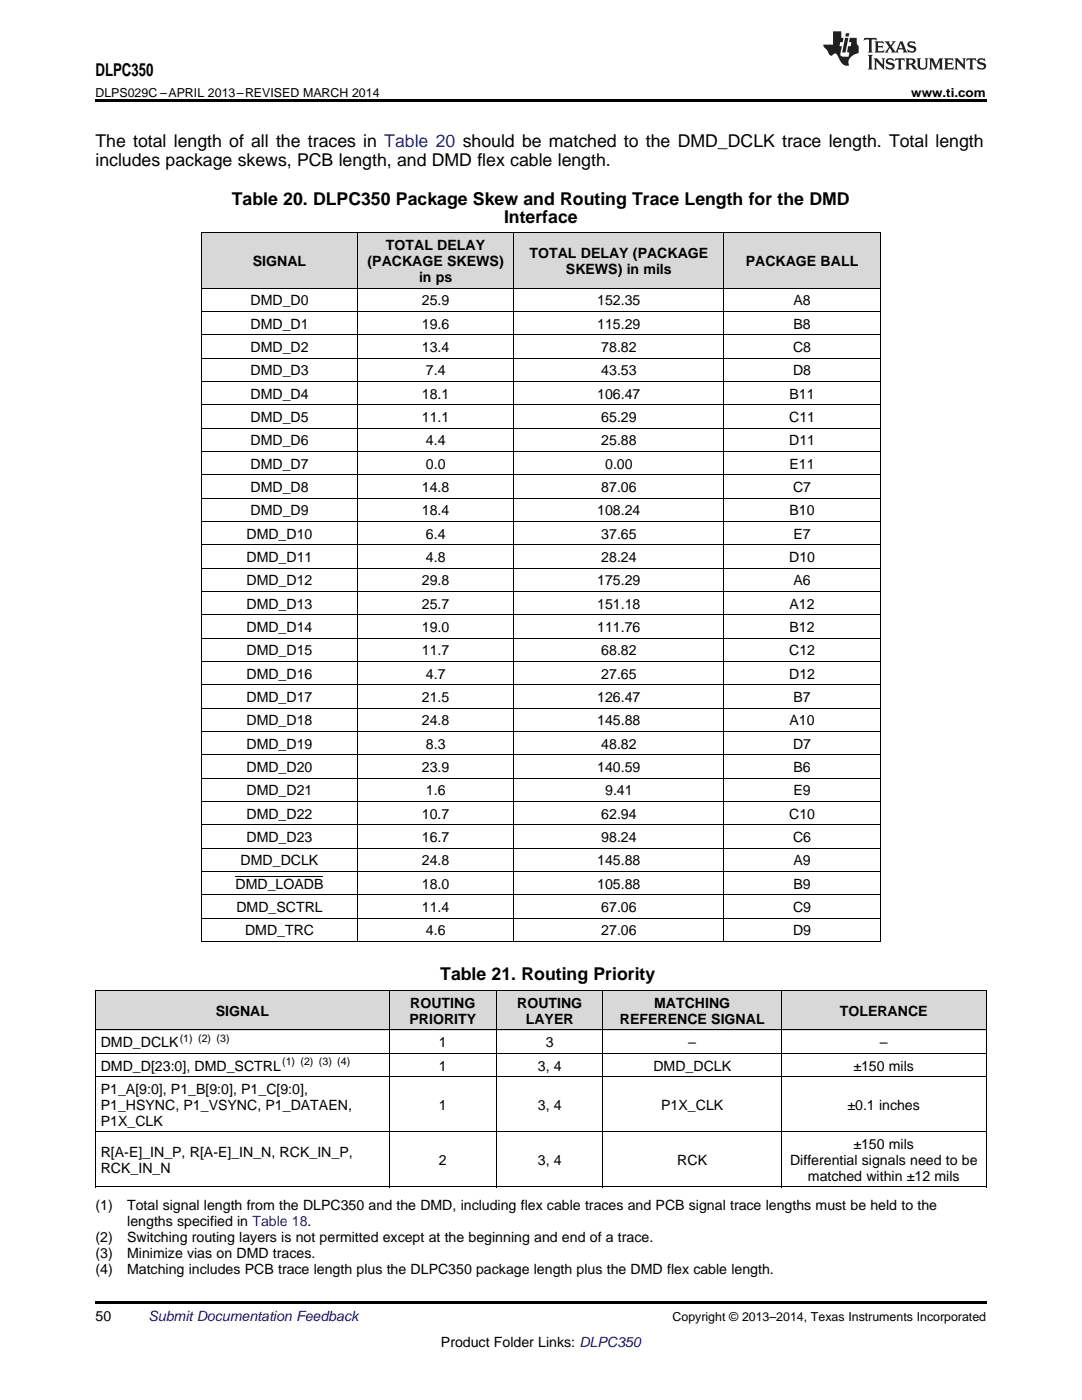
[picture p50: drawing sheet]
<svg xmlns="http://www.w3.org/2000/svg" width="216mm" height="279mm" viewBox="0 0 216 279" stroke-linecap="round" stroke-linejoin="round" font-family="sans-serif">
<defs><g id="words">
<g font-size="3.5">
<text x="19" y="15.2">DLPC350</text>
<text x="19" y="29.3">The total length of all the traces in Table 20 should be matched to the DMD_DCLK trace length. Total length</text>
<text x="19" y="33.2">includes package skews, PCB length, and DMD flex cable length.</text>
<text x="46.2" y="40.9">Table 20. DLPC350 Package Skew and Routing Trace Length for the DMD</text>
<text x="100.6" y="44.4">Interface</text>
<text x="87.8" y="195.7">Table 21. Routing Priority</text>
</g>
<g font-size="2.8">
<text x="50.4" y="53.1">SIGNAL</text>
<text x="73.3" y="53.1">(PACKAGE SKEWS)</text>
<text x="77" y="49.9">TOTAL DELAY</text>
<text x="105.7" y="51.5">TOTAL DELAY (PACKAGE</text>
<text x="148.8" y="53.1">PACKAGE BALL</text>
<text x="83.6" y="56.3">in ps</text>
<text x="112.9" y="54.7">SKEWS) in mils</text>
<text x="50" y="60.9">DMD_D0</text>
<text x="50" y="65.6">DMD_D1</text>
<text x="84.2" y="60.9">25.9</text>
<text x="84.2" y="65.6">19.6</text>
<text x="119.2" y="60.9">152.35</text>
<text x="119.2" y="65.6">115.29</text>
<text x="158.3" y="60.9">A8</text>
<text x="158.3" y="65.6">B8</text>
<text x="50" y="70.2">DMD_D2</text>
<text x="84.2" y="70.2">13.4</text>
<text x="120" y="70.2">78.82</text>
<text x="158.3" y="70.2">C8</text>
<text x="50" y="74.9">DMD_D3</text>
<text x="85" y="74.9">7.4</text>
<text x="120" y="74.9">43.53</text>
<text x="158.3" y="74.9">D8</text>
<text x="50" y="79.6">DMD_D4</text>
<text x="84.2" y="79.6">18.1</text>
<text x="119.2" y="79.6">106.47</text>
<text x="157.6" y="79.6">B11</text>
<text x="50" y="84.2">DMD_D5</text>
<text x="50" y="88.9">DMD_D6</text>
<text x="84.2" y="84.2">11.1</text>
<text x="85" y="88.9">4.4</text>
<text x="120" y="84.2">65.29</text>
<text x="120" y="88.9">25.88</text>
<text x="157.5" y="84.2">C11</text>
<text x="157.5" y="88.9">D11</text>
<text x="50" y="93.5">DMD_D7</text>
<text x="85" y="93.5">0.0</text>
<text x="120.8" y="93.5">0.00</text>
<text x="157.6" y="93.5">E11</text>
<text x="50" y="98.2">DMD_D8</text>
<text x="84.2" y="98.2">14.8</text>
<text x="120" y="98.2">87.06</text>
<text x="158.3" y="98.2">C7</text>
<text x="49.2" y="107.5">DMD_D10</text>
<text x="50" y="102.8">DMD_D9</text>
<text x="84.2" y="102.8">18.4</text>
<text x="85" y="107.5">6.4</text>
<text x="119.2" y="102.8">108.24</text>
<text x="120" y="107.5">37.65</text>
<text x="157.6" y="102.8">B10</text>
<text x="158.3" y="107.5">E7</text>
<text x="49.2" y="112.1">DMD_D11</text>
<text x="85" y="112.1">4.8</text>
<text x="120" y="112.1">28.24</text>
<text x="157.5" y="112.1">D10</text>
<text x="49.2" y="116.8">DMD_D12</text>
<text x="84.2" y="116.8">29.8</text>
<text x="119.2" y="116.8">175.29</text>
<text x="158.3" y="116.8">A6</text>
<text x="49.2" y="121.5">DMD_D13</text>
<text x="84.2" y="121.5">25.7</text>
<text x="119.2" y="121.5">151.18</text>
<text x="157.6" y="121.5">A12</text>
<text x="49.2" y="126.1">DMD_D14</text>
<text x="49.2" y="130.8">DMD_D15</text>
<text x="84.2" y="126.1">19.0</text>
<text x="84.2" y="130.8">11.7</text>
<text x="119.2" y="126.1">111.76</text>
<text x="120" y="130.8">68.82</text>
<text x="157.5" y="130.8">C12</text>
<text x="157.6" y="126.1">B12</text>
<text x="49.2" y="135.4">DMD_D16</text>
<text x="85" y="135.4">4.7</text>
<text x="120" y="135.4">27.65</text>
<text x="157.5" y="135.4">D12</text>
<text x="49.2" y="140.1">DMD_D17</text>
<text x="84.2" y="140.1">21.5</text>
<text x="119.2" y="140.1">126.47</text>
<text x="158.3" y="140.1">B7</text>
<text x="49.2" y="144.7">DMD_D18</text>
<text x="49.2" y="149.4">DMD_D19</text>
<text x="84.2" y="144.7">24.8</text>
<text x="85" y="149.4">8.3</text>
<text x="119.2" y="144.7">145.88</text>
<text x="120" y="149.4">48.82</text>
<text x="157.6" y="144.7">A10</text>
<text x="158.3" y="149.4">D7</text>
<text x="49.2" y="154.1">DMD_D20</text>
<text x="84.2" y="154.1">23.9</text>
<text x="119.2" y="154.1">140.59</text>
<text x="158.3" y="154.1">B6</text>
<text x="49.2" y="158.7">DMD_D21</text>
<text x="85" y="158.7">1.6</text>
<text x="120.8" y="158.7">9.41</text>
<text x="158.3" y="158.7">E9</text>
<text x="49.2" y="163.4">DMD_D22</text>
<text x="84.2" y="163.4">10.7</text>
<text x="120" y="163.4">62.94</text>
<text x="157.5" y="163.4">C10</text>
<text x="48" y="172.7">DMD_DCLK</text>
<text x="49.2" y="168">DMD_D23</text>
<text x="84.2" y="168">16.7</text>
<text x="84.2" y="172.7">24.8</text>
<text x="119.2" y="172.7">145.88</text>
<text x="120" y="168">98.24</text>
<text x="158.3" y="168">C6</text>
<text x="158.3" y="172.7">A9</text>
<text x="47" y="177.3">DMD_LOADB</text>
<text x="84.2" y="177.3">18.0</text>
<text x="119.2" y="177.3">105.88</text>
<text x="158.3" y="177.3">B9</text>
<text x="47.2" y="182">DMD_SCTRL</text>
<text x="84.2" y="182">11.4</text>
<text x="120" y="182">67.06</text>
<text x="158.3" y="182">C9</text>
<text x="48.9" y="186.7">DMD_TRC</text>
<text x="85" y="186.7">4.6</text>
<text x="120" y="186.7">27.06</text>
<text x="158.3" y="186.7">D9</text>
<text x="43" y="202.7">SIGNAL</text>
<text x="81.8" y="201.2">ROUTING</text>
<text x="103.2" y="201.2">ROUTING</text>
<text x="130.5" y="201.2">MATCHING</text>
<text x="167.6" y="202.7">TOLERANCE</text>
<text x="20.1" y="209">DMD_DCLK</text>
<text x="81.7" y="204.3">PRIORITY</text>
<text x="87.6" y="209">1</text>
<text x="104.9" y="204.3">LAYER</text>
<text x="108.9" y="209">3</text>
<text x="123.7" y="204.3">REFERENCE SIGNAL</text>
<text x="137.3" y="209">–</text>
<text x="175.6" y="209">–</text>
<text x="20.1" y="213.6">DMD_D[23:0], DMD_SCTRL</text>
<text x="87.6" y="213.6">1</text>
<text x="107.3" y="213.6">3, 4</text>
<text x="130.4" y="213.6">DMD_DCLK</text>
<text x="170.3" y="213.6">±150 mils</text>
<text x="20.1" y="218.3">P1_A[9:0], P1_B[9:0], P1_C[9:0],</text>
<text x="20.1" y="221.5">P1_HSYNC, P1_VSYNC, P1_DATAEN,</text>
<text x="87.6" y="221.5">1</text>
<text x="107.3" y="221.5">3, 4</text>
<text x="131.9" y="221.5">P1X_CLK</text>
<text x="169.1" y="221.5">±0.1 inches</text>
<text x="20.1" y="224.6">P1X_CLK</text>
<text x="20.1" y="230.9">R[A-E]_IN_P, R[A-E]_IN_N, RCK_IN_P,</text>
<text x="87.6" y="232.5">2</text>
<text x="107.3" y="232.5">3, 4</text>
<text x="135.1" y="232.5">RCK</text>
<text x="157.7" y="232.5">Differential signals need to be</text>
<text x="170.3" y="229.3">±150 mils</text>
<text x="20.1" y="234.1">RCK_IN_N</text>
<text x="161.2" y="235.7">matched within ±12 mils</text>
<text x="19" y="241.5">(1)</text>
<text x="25.4" y="241.5">Total signal length from the DLPC350 and the DMD, including flex cable traces and PCB signal trace lengths must be held to the</text>
<text x="25.4" y="244.7">lengths specified in Table 18.</text>
<text x="19" y="247.9">(2)</text>
<text x="19" y="251">(3)</text>
<text x="25.4" y="247.9">Switching routing layers is not permitted except at the beginning and end of a trace.</text>
<text x="25.4" y="251">Minimize vias on DMD traces.</text>
<text x="19" y="254.2">(4)</text>
<text x="25.4" y="254.2">Matching includes PCB trace length plus the DLPC350 package length plus the DMD flex cable length.</text>
<text x="19" y="263.6">50</text>
<text x="88" y="268.9">Product Folder Links: DLPC350</text>
</g>
<text font-size="2.8" fill="#0000c8" x="29.6" y="263.6">Submit Documentation Feedback</text>
<g font-size="2.5">
<text x="19" y="19.3">DLPS029C –APRIL 2013–REVISED MARCH 2014</text>
<text x="181.8" y="19.3">www.ti.com</text>
<text x="134.2" y="263.6">Copyright © 2013–2014, Texas Instruments Incorporated</text>
</g>
<g font-size="2.1">
<text x="35.9" y="207.9">(1) (2) (3)</text>
<text x="56.3" y="212.5">(1) (2) (3) (4)</text>
</g>
</g></defs>
<g fill="#d8d8d8">
<path d="M19 197.8h58.7v7.8h-58.7z"/>
<path d="M77.7 197.8h21.4v7.8h-21.4z"/>
<path d="M99.1 197.8h21.3v7.8h-21.3z"/>
<path d="M120.4 197.8h35.5v7.8h-35.5z"/>
<path d="M155.9 197.8h40.9v7.8h-40.9z"/>
<path d="M40.2 46.5h31.2v11h-31.2z"/>
<path d="M71.4 46.5h31.1v11h-31.1z"/>
<path d="M102.5 46.5h42v11h-42z"/>
<path d="M144.5 46.5h31.2v11h-31.2z"/>
</g>
<path d="M19 19.9h177.8v.5h-177.8zM40.2 187.9h.1zM102.4 187.9h.1zM144.4 187.9h.1zM175.6 187.9h.1zM19 236.9h.2zM99 236.9h.1zM120.3 236.9h.1zM155.8 236.9h.1zM196.7 236.9h.1zM19 259.7h177.8v.5h-177.8z" fill="#000"/>
<g fill="none" stroke="#000" stroke-width=".2">
<path d="M40.2 46.5h135.4v141.4M40.2 57.5h135.4M40.3 46.5v141.4M71.3 46.5v141.4M102.5 46.5v141.4M144.4 46.5v141.4M40.2 76.1h135.4M40.2 71.5h135.4M40.2 66.8h135.4M40.2 62.1h135.4M40.2 99.4h135.4M40.2 94.7h135.4"/>
<path d="M40.2 90.1h135.4M40.2 85.4h135.4M40.2 80.8h135.4M40.2 118h135.4M40.2 113.4h135.4M40.2 108.7h135.4M40.2 104.1h135.4M40.2 136.6h135.4M40.2 132h135.4M40.2 127.3h135.4M40.2 122.7h135.4M40.2 159.9h135.4"/>
<path d="M40.2 155.3h135.4M40.2 150.6h135.4M40.2 146h135.4M40.2 141.3h135.4M40.2 178.6h135.4M40.2 173.9h135.4M40.2 169.2h135.4M40.2 164.6h135.4M19 197.7h177.8M19.1 197.7v39.2M40.2 187.9h135.5M40.2 183.2h135.4"/>
<path d="M77.7 197.7v39.2M99 197.7v39.2M120.3 197.7v39.2M155.9 197.7v39.2M196.8 197.7v39.2M19 214.9h177.8M19 210.2h177.8M19 205.5h177.8M19 236.9h177.8M19 225.9h177.8"/>
</g>
<g fill="#231f20">
<path d="M172.5 7.6l-.1 .5 .4-.2h.6v.1v2.1l-.2 .4h.9l-.2-.4v-2.1l.1-.1h.5l.5 .2-.2-.5zM174.5 8.3l.2 .3v1.5l-.2 .4h1.8l.2-.6a1.04 1.04 0 0 1-1.3 .2v-.7h.6l.3 .2v-.6l-.3 .2h-.6v-.6l.8-.1 .4 .3-.2-.5zM176.5 8.3l.9 1.1-.9 1.1h.8l-.2-.2 .4-.7 .5 .7-.2 .2h1.5l-.2-.2 .2-.4h.9l.1 .4-.2 .2h1l-.3-.3-.7-1.9h-.5l-.9 2-.8-1 .9-1h-.8l.1 .3-.4 .5-.3-.6 .1-.2zM179.7 8.6l.4 1h-.7zM181.3 8.4a.63 .63 0 0 0-.2 .7 .63 .63 0 0 0 .6 .4l.6 .2 .1 .2a.75 .75 0 0 1-.7 .4 .75 .75 0 0 1-.6-.5l.1 .7 .1-.1a1.11 1.11 0 0 0 1.5-.6 1.13 1.13 0 0 0-1.2-.8l-.1-.4a1.04 1.04 0 0 1 1.2 .2l-.2-.5-.2 .1-.4-.2zM173.2 10.9l.2 .4v2.2l-.2 .4h1l-.3-.4v-2.2l.3-.4zM174.3 11.6l.3 .4v1.5l-.3 .4h.8l-.2-.4v-1.3l1.5 1.7v-1.9l.2-.4h-.7l.2 .4v.9l-1.1-1.3zM177 11.8a.62 .62 0 0 0-.2 .7 .62 .62 0 0 0 .6 .4l.6 .1 .1 .3a.76 .76 0 0 1-.7 .3 .76 .76 0 0 1-.7-.4l.2 .7 .1-.1a1.11 1.11 0 0 0 1.5-.6 1.13 1.13 0 0 0-1.2-.8l-.1-.4a1.04 1.04 0 0 1 1.2 .2l-.2-.6-.2 .1-.5-.1zM178.7 11.6l-.2 .6a.61 .61 0 0 1 .8-.3v1.6l-.2 .4h.9l-.2-.4v-1.6a.63 .63 0 0 1 .7 .3l-.1-.6zM180.6 11.6l.3 .4v1.5l-.3 .4h1l-.2-.2-.1-.8 .6 .2a.76 .76 0 0 0 1.2 .7l-1-1a.58 .58 0 0 0 .6-.5 .58 .58 0 0 0-.5-.6zM181.4 11.9h.1a.45 .45 0 0 1 .5 .1 .45 .45 0 0 1 .1 .5l-.8 .2zM182.9 11.6l.2 .2a2.17 2.17 0 0 0 .3 1.9 .99 .99 0 0 0 1.6-.6v-1.1l.2-.4h-.7l.2 .2a1.92 1.92 0 0 1-.2 1.8 .6 .6 0 0 1-.9-.5v-1.1l.2-.4zM185.4 11.6l.2 .4v1.5l-.2 .4h.7l-.2-.4v-1.4l.8 1.8 .8-1.8v1.4l-.2 .4h.9l-.2-.4v-1.5l.2-.4h-.8l-.6 1.5-.6-1.5zM188.4 11.6l.2 .4v1.5l-.2 .4h1.8l.1-.6a1.04 1.04 0 0 1-1.2 .1v-.6h.5l.4 .2v-.6l-.4 .2h-.5v-.7h.8l.3 .3-.1-.6zM190.5 11.6l.2 .4v1.5l-.2 .4h.7l-.2-.4v-1.3l1.5 1.7v-1.9l.2-.4h-.7l.2 .4v.9l-1.1-1.3zM192.9 11.6l-.1 .6a.61 .61 0 0 1 .7-.3l.1 1.6-.3 .4h1l-.3-.4 .1-1.6a.63 .63 0 0 1 .7 .3l-.1-.6zM195.2 11.8a.62 .62 0 0 0-.2 .7 .62 .62 0 0 0 .6 .4l.6 .1 .1 .3a.76 .76 0 0 1-.7 .3 .76 .76 0 0 1-.6-.4l.1 .7 .1-.1a1.11 1.11 0 0 0 1.6-.6 1.13 1.13 0 0 0-1.3-.8l-.1-.4a1.04 1.04 0 0 1 1.2 .2l-.1-.6-.2 .1-.5-.1z"/>
<path d="M166.2 6.3v2.6h-1.9v.4l.8 .9a.91 .91 0 0 0 1 .8 .56 .56 0 0 1 .5-.3 .56 .56 0 0 1 .5 .3l.4 .8a1.53 1.53 0 0 0 1.9 1.2 1.54 1.54 0 0 1 1-2.1l.9-.3v-1.4a1.52 1.52 0 0 1-.4-1.6h-1.3l-.2 .8h.5l-.2 .8h-.5l-.1 1v.2l.4 .1-.2 .8a1.93 1.93 0 0 1-1.6-.3l.3-1.8h-.5l.2-.8h.4l.2-.8h-.4v-1.3zM168.6 7.6l-.6 2.9h.7l.6-2.9zM168.8 6.6l-.1 .7h.6l.2-.7z"/>
</g>
<path d="M47 174.9h17.5" fill="none" stroke="#000" stroke-width=".2"/>
<use href="#words"/>
</svg>
